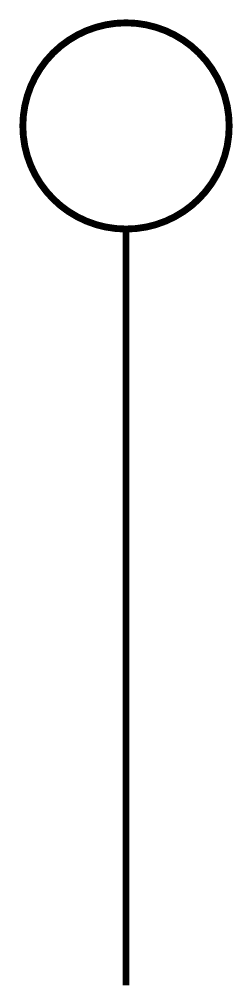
# Model space of a CAD drawing. Header units: inches. Extents: x -1.6 to 1.6, y -0.1 to 14.
import ezdxf

# ---------------------------------------------------------------- set-up
doc = ezdxf.new("R2010")
doc.units = ezdxf.units.IN
doc.header["$MEASUREMENT"] = 0

msp = doc.modelspace()

# ---------------------------------------------------------------- linework, layer by layer
at = {"const_width": 0.1}
msp.add_lwpolyline([(-1.5, 12.5, 1), (1.5, 12.5, 1)], format="xyb", close=True, dxfattribs=at)
msp.add_lwpolyline([(0, 0), (0, 11)], dxfattribs=at)

doc.saveas('drawing.dxf')
